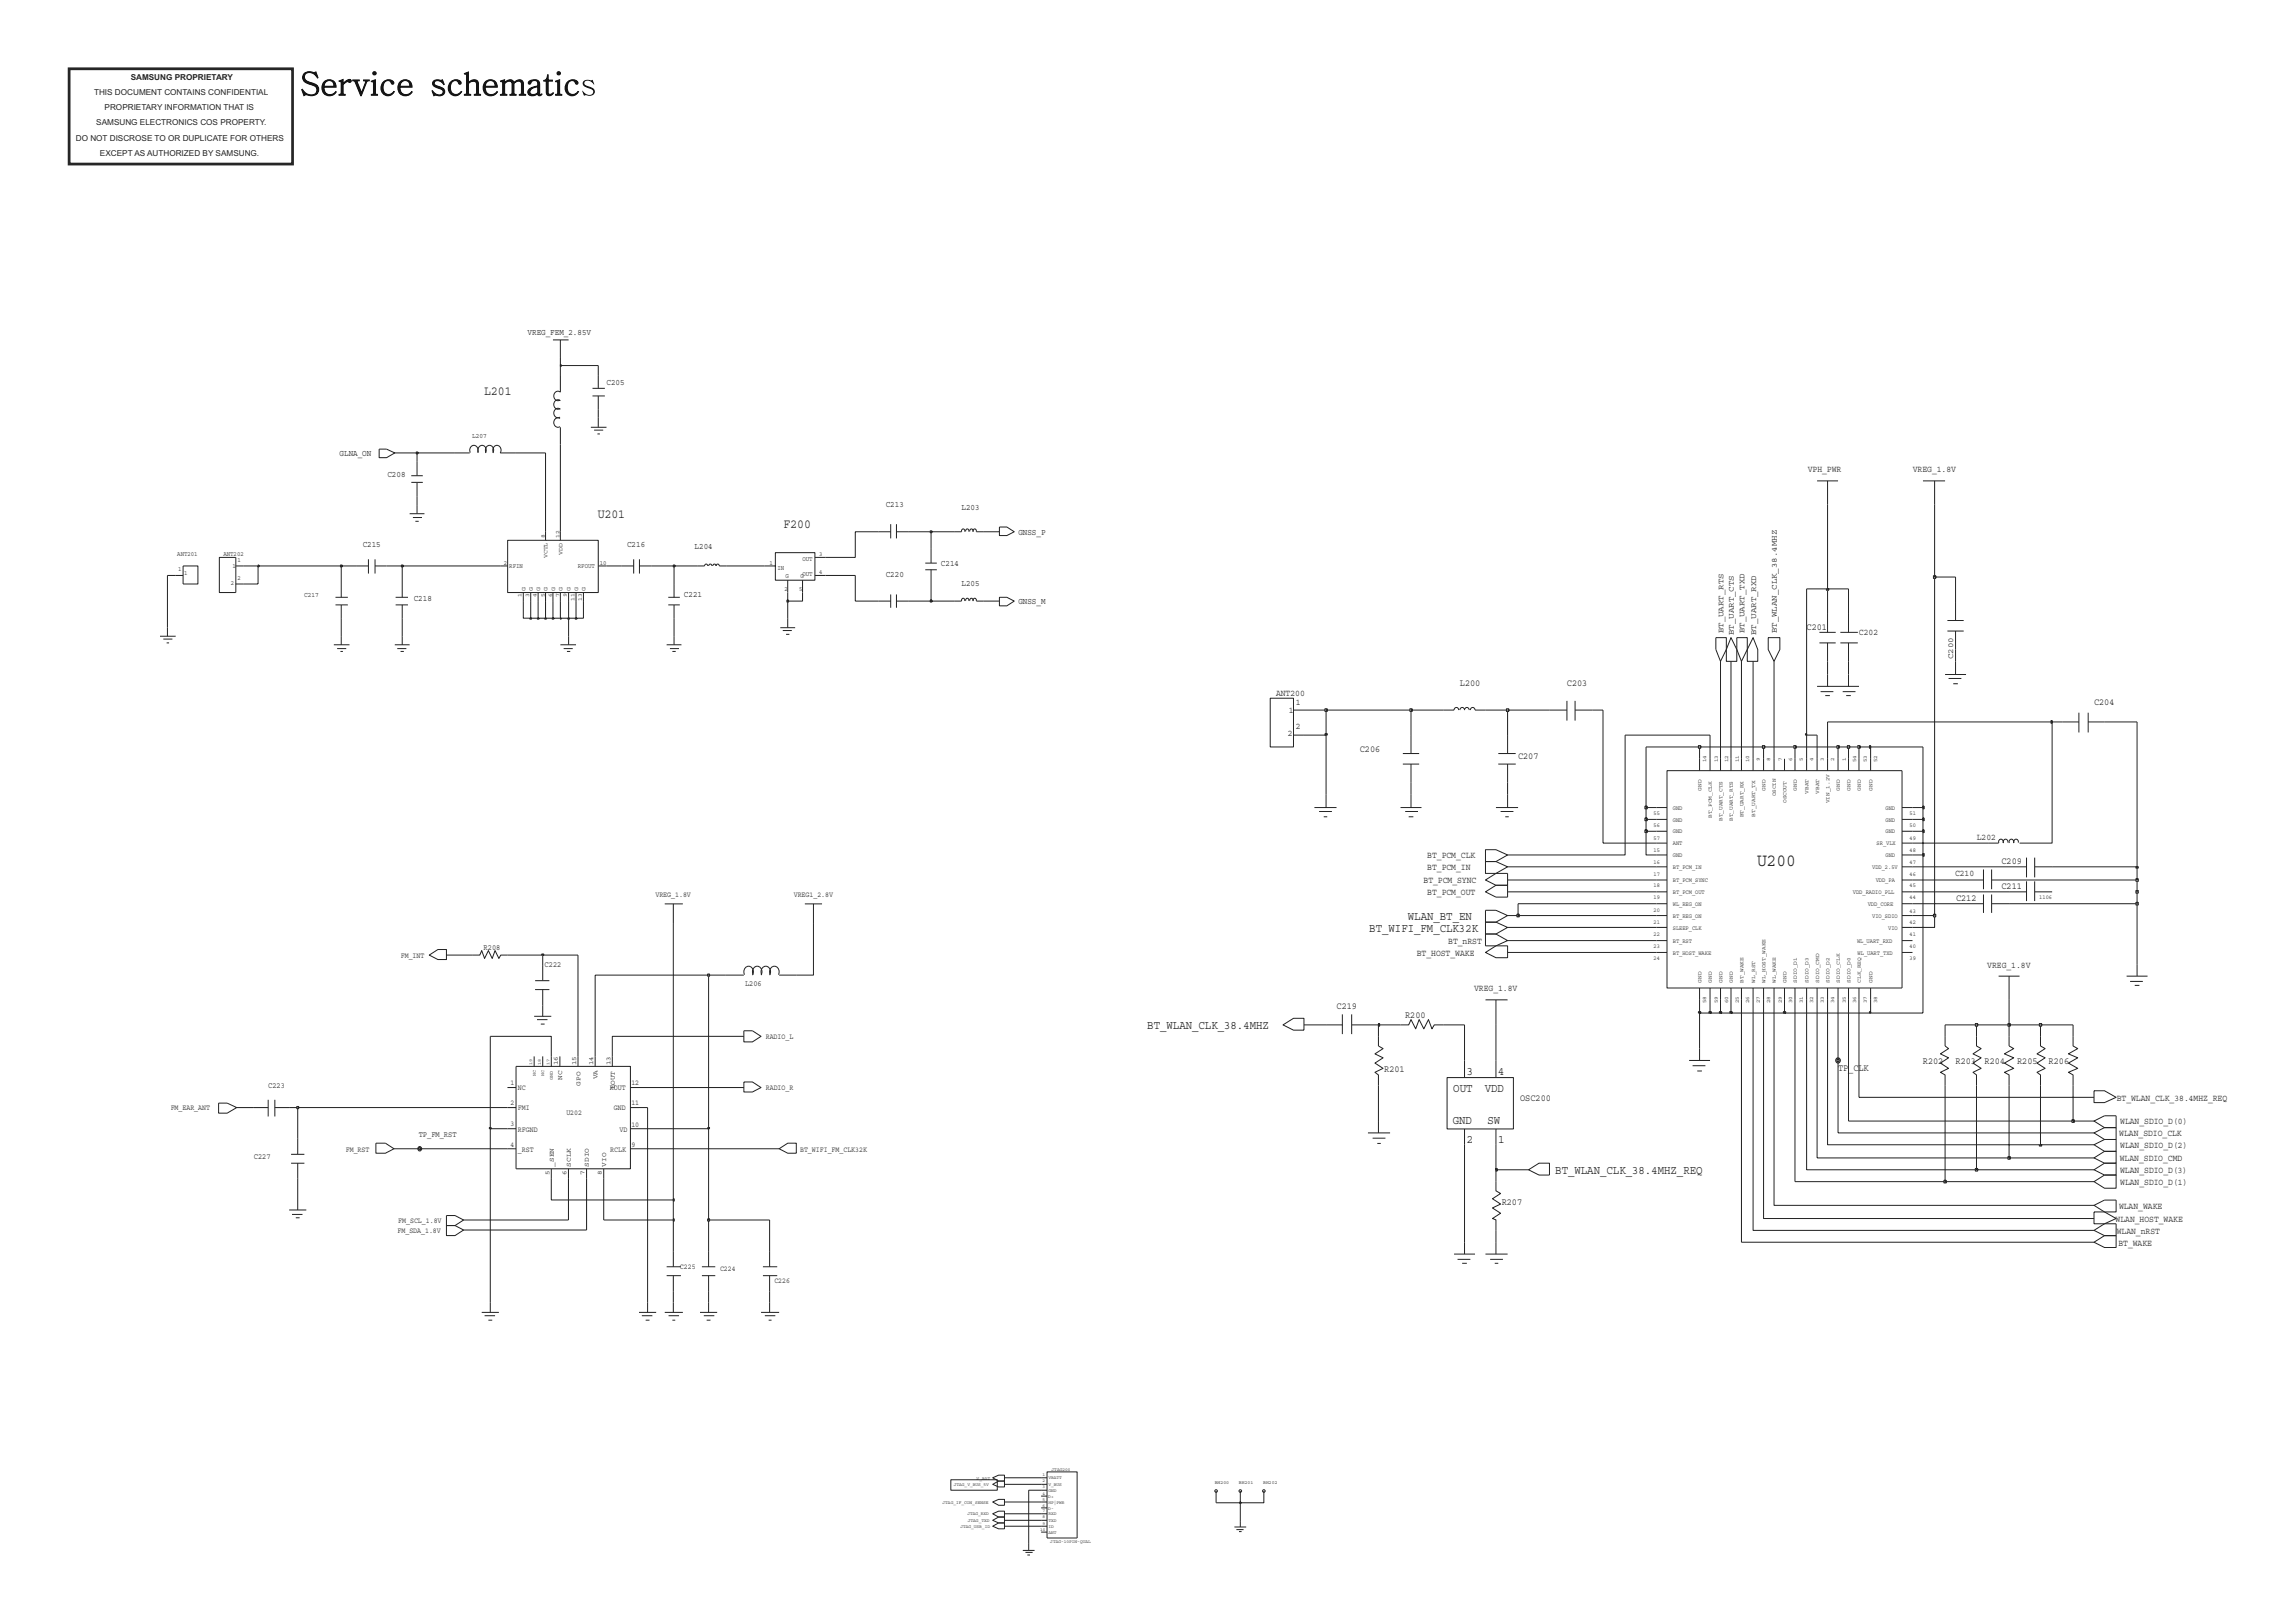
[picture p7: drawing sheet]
<svg xmlns="http://www.w3.org/2000/svg" width="297mm" height="210mm" viewBox="0 0 297 210" stroke-linecap="round" stroke-linejoin="round" font-family="sans-serif">
<defs><g id="words">
<text font-size="2.3" fill="#242021" x="227.3" y="112">U200</text>
<g font-size="1.7" fill="#242021">
<text x="62.7" y="51.1">L201</text>
<text x="77.4" y="67.1">U201</text>
<text x="101.4" y="68.3">F200</text>
</g>
<g font-size="1.6" fill="#242021">
<text x="182.1" y="119">WLAN_BT_EN</text>
<text x="177.2" y="120.6">BT_WIFI_FM_CLK32K</text>
<text x="148.4" y="133.2">BT_WLAN_CLK_38.4MHZ</text>
<text x="188" y="141.2">OUT</text>
<text x="189.8" y="139.1">3</text>
<text x="192.1" y="141.2">VDD</text>
<text x="193.8" y="139.1">4</text>
<text x="187.9" y="145.4">GND</text>
<text x="189.8" y="147.9">2</text>
<text x="192.4" y="145.4">SW</text>
<text x="193.8" y="147.9">1</text>
<text x="201.2" y="151.9">BT_WLAN_CLK_38.4MHZ_REQ</text>
</g>
<g font-size="1.3" fill="#242021">
<text x="233.7" y="81.5">C201</text>
<text x="188.9" y="88.8">L200</text>
<text x="202.7" y="88.8">C203</text>
<text x="270.9" y="91.2">C204</text>
<text x="175.9" y="97.3">C206</text>
<text x="196.4" y="98.2">C207</text>
<text x="258.9" y="111.8">C209</text>
<text x="253.1" y="116.6">C212</text>
<text x="258.9" y="115">C211</text>
<text x="172.9" y="130.6">C219</text>
<text x="181.8" y="131.7">R200</text>
<text x="248.8" y="137.7">R202</text>
<text x="253" y="137.7">R203</text>
<text x="256.8" y="137.7">R204</text>
<text x="261" y="137.7">R205</text>
<text x="265" y="137.7">R206</text>
<text x="179.1" y="138.7">R201</text>
<text x="196.7" y="142.4">OSC200</text>
<text x="237.8" y="138.5">TP_CLK</text>
<text x="194.3" y="155.9">R207</text>
</g>
<g font-size="1.2" fill="#242021">
<text x="233.9" y="61.1">VPH_PWR</text>
<text x="247.5" y="61.1">VREG_1.8V</text>
<text x="240.5" y="82.2">C202</text>
<text x="165.1" y="90">ANT200</text>
<text x="166.6" y="95.3">2</text>
<text x="166.7" y="92.2">1</text>
<text x="167.6" y="94.3">2</text>
<text x="167.6" y="91.2">1</text>
<text x="184.7" y="111">BT_PCM_CLK</text>
<text x="184.7" y="112.6">BT_PCM_IN</text>
<text x="252.9" y="113.3">C210</text>
<text x="255.8" y="108.7">L202</text>
<text x="184.2" y="114.3">BT_PCM_SYNC</text>
<text x="184.7" y="115.8">BT_PCM_OUT</text>
<text x="183.3" y="123.7">BT_HOST_WAKE</text>
<text x="187.4" y="122.1">BT_nRST</text>
<text x="257.1" y="125.2">VREG_1.8V</text>
<text x="190.7" y="128.3">VREG_1.8V</text>
<text x="273.8" y="142.4">BT_WLAN_CLK_38.4MHZ_REQ</text>
<text x="274.2" y="147">WLAN_SDIO_CLK</text>
<text x="274.3" y="148.5">WLAN_SDIO_D(2)</text>
<text x="274.3" y="145.5">WLAN_SDIO_D(0)</text>
<text x="274.3" y="150.2">WLAN_SDIO_CMD</text>
<text x="274.3" y="151.8">WLAN_SDIO_D(3)</text>
<text x="274.3" y="153.3">WLAN_SDIO_D(1)</text>
<text x="273.7" y="158.1">WLAN_HOST_WAKE</text>
<text x="273.9" y="159.6">WLAN_nRST</text>
<text x="274.1" y="161.1">BT_WAKE</text>
<text x="274.1" y="156.4">WLAN_WAKE</text>
</g>
<g font-size="1.1" fill="#252223">
<text x="16.9" y="10.3">SAMSUNG PROPRIETARY</text>
<text x="12.2" y="12.3">THIS DOCUMENT CONTAINS CONFIDENTIAL</text>
<text x="12.5" y="16.2">SAMSUNG ELECTRONICS COS PROPERTY.</text>
<text x="13.5" y="14.3">PROPRIETARY INFORMATION THAT IS</text>
<text x="9.8" y="18.2">DO NOT DISCROSE TO OR DUPLICATE FOR OTHERS</text>
<text x="12.9" y="20.2">EXCEPT AS AUTHORIZED BY SAMSUNG.</text>
</g>
<g font-size="1.1" fill="#242021">
<text x="68.3" y="43.3">VREG_FEM_2.85V</text>
<text x="78.5" y="49.8">C205</text>
<text x="43.9" y="59">GLNA_ON</text>
<text x="50.1" y="61.7">C208</text>
<text x="114.6" y="65.6">C213</text>
<text x="124.4" y="66">L203</text>
<text x="46.9" y="70.8">C215</text>
<text x="81.1" y="70.8">C216</text>
<text x="89.9" y="71">L204</text>
<text x="131.8" y="69.2">GNSS_P</text>
<text x="53.5" y="77.8">C218</text>
<text x="88.5" y="77.3">C221</text>
<text x="114.6" y="74.7">C220</text>
<text x="121.7" y="73.2">C214</text>
<text x="124.4" y="75.8">L205</text>
<text x="131.8" y="78.2">GNSS_M</text>
<text x="62.6" y="122.8">R208</text>
<text x="70.5" y="125.1">C222</text>
<text x="96.4" y="127.6">L206</text>
<text x="34.7" y="140.7">C223</text>
<text x="32.8" y="149.9">C227</text>
<text x="54.2" y="147.1">TP_FM_RST</text>
</g>
<g font-size="1" fill="#242021">
<text x="223" y="81.9" transform="rotate(-90 223 81.9)">BT_UART_RTS</text>
<text x="224.3" y="82.2" transform="rotate(-90 224.3 82.2)">BT_UART_CTS</text>
<text x="225.7" y="81.9" transform="rotate(-90 225.7 81.9)">BT_UART_TXD</text>
<text x="227.2" y="82.2" transform="rotate(-90 227.2 82.2)">BT_UART_RXD</text>
<text x="229.9" y="81.9" transform="rotate(-90 229.9 81.9)">BT_WLAN_CLK_38.4MHZ</text>
<text x="252.7" y="85.3" transform="rotate(-90 252.7 85.3)">C200</text>
<text x="84.8" y="116">VREG_1.8V</text>
<text x="102.7" y="116">VREG1_2.8V</text>
<text x="51.9" y="123.9">FM_INT</text>
<text x="99.1" y="134.4">RADIO_L</text>
<text x="22.1" y="143.7">FM_EAR_ANT</text>
<text x="66" y="140.4">1</text>
<text x="66" y="143">2</text>
<text x="67" y="141.1">NC</text>
<text x="67" y="143.7">FMI</text>
<text x="78.9" y="141.1">ROUT</text>
<text x="79.4" y="143.7">GND</text>
<text x="81.7" y="143">11</text>
<text x="81.7" y="140.4">12</text>
<text x="99.1" y="141.1">RADIO_R</text>
<text x="44.7" y="149">FM_RST</text>
<text x="66" y="148.3">4</text>
<text x="66" y="145.7">3</text>
<text x="67" y="149">_RST</text>
<text x="67" y="146.4">RFGND</text>
<text x="73.3" y="144.2">U202</text>
<text x="79" y="149">RCLK</text>
<text x="80.1" y="146.4">VD</text>
<text x="81.7" y="145.7">10</text>
<text x="81.7" y="148.3">9</text>
<text x="103.5" y="149">BT_WIFI_FM_CLK32K</text>
<text x="51.4" y="159.5">FM_SDA_1.8V</text>
<text x="51.5" y="158.2">FM_SCL_1.8V</text>
<text x="88" y="164.2">C225</text>
<text x="93.2" y="164.5">C224</text>
<text x="100.2" y="166">C226</text>
</g>
<g font-size=".9" fill="#242021">
<text x="61.1" y="56.7">L207</text>
<text x="39.4" y="77.3">C217</text>
</g>
<g font-size=".8" fill="#242021">
<text x="22.9" y="71.9">ANT201</text>
<text x="28.9" y="71.9">ANT202</text>
<text x="106" y="71.9">3</text>
<text x="23.1" y="73.8">1</text>
<text x="23.8" y="74.3">1</text>
<text x="29.9" y="75.7">2</text>
<text x="30.1" y="73.5">1</text>
<text x="30.7" y="72.7">1</text>
<text x="30.7" y="75.1">2</text>
<text x="65.2" y="73.1">2</text>
<text x="65.9" y="73.5">RFIN</text>
<text x="74.8" y="73.5">RFOUT</text>
<text x="77.6" y="73.1">10</text>
<text x="99.6" y="73.1">1</text>
<text x="100.6" y="73.7">IN</text>
<text x="101.5" y="76.4">2</text>
<text x="101.6" y="74.8">G</text>
<text x="103.4" y="76.4">5</text>
<text x="103.5" y="74.8">G</text>
<text x="103.8" y="72.6">OUT</text>
<text x="103.8" y="74.6">OUT</text>
<text x="106" y="74.2">4</text>
<text x="213.9" y="105.4">55</text>
<text x="213.9" y="107">56</text>
<text x="216.4" y="106.3">GND</text>
<text x="216.4" y="104.8">GND</text>
<text x="216.4" y="107.8">GND</text>
<text x="243.9" y="104.8">GND</text>
<text x="243.9" y="107.8">GND</text>
<text x="243.9" y="106.3">GND</text>
<text x="247" y="107">50</text>
<text x="247" y="105.4">51</text>
<text x="213.9" y="111.8">16</text>
<text x="213.9" y="110.2">15</text>
<text x="213.9" y="113.3">17</text>
<text x="213.9" y="108.7">57</text>
<text x="216.4" y="110.9">GND</text>
<text x="216.4" y="109.4">ANT</text>
<text x="216.4" y="112.4">BT_PCM_IN</text>
<text x="242.2" y="112.4">VDD_2.5V</text>
<text x="242.8" y="109.4">SR_VLX</text>
<text x="243.9" y="110.9">GND</text>
<text x="247" y="111.8">47</text>
<text x="247" y="108.7">49</text>
<text x="247" y="113.3">46</text>
<text x="247" y="110.2">48</text>
<text x="213.9" y="116.4">19</text>
<text x="213.9" y="114.8">18</text>
<text x="213.9" y="119.6">21</text>
<text x="213.9" y="118.1">20</text>
<text x="216.4" y="117.2">WL_REG_ON</text>
<text x="216.4" y="114.1">BT_PCM_SYNC</text>
<text x="216.4" y="118.7">BT_REG_ON</text>
<text x="216.4" y="115.7">BT_PCM_OUT</text>
<text x="239.7" y="115.7">VDD_RADIO_PLL</text>
<text x="241.6" y="117.2">VDD_CORE</text>
<text x="242.2" y="118.7">VIO_SDIO</text>
<text x="242.7" y="114.1">VDD_PA</text>
<text x="247" y="118.1">43</text>
<text x="247" y="114.8">45</text>
<text x="247" y="119.6">42</text>
<text x="247" y="116.4">44</text>
<text x="263.8" y="116.3">1106</text>
<text x="213.9" y="124.2">24</text>
<text x="213.9" y="121.1">22</text>
<text x="213.9" y="122.7">23</text>
<text x="216.4" y="120.3">SLEEP_CLK</text>
<text x="216.4" y="123.5">BT_HOST_WAKE</text>
<text x="216.4" y="122">BT_RST</text>
<text x="240.3" y="122">WL_UART_RXD</text>
<text x="240.3" y="123.5">WL_UART_TXD</text>
<text x="244.3" y="120.3">VIO</text>
<text x="247" y="124.2">39</text>
<text x="247" y="122.7">40</text>
<text x="247" y="121.1">41</text>
<text x="72.2" y="137.8" transform="rotate(-90 72.2 137.8)">16</text>
<text x="74.5" y="137.8" transform="rotate(-90 74.5 137.8)">15</text>
<text x="76.7" y="137.8" transform="rotate(-90 76.7 137.8)">14</text>
<text x="79" y="137.8" transform="rotate(-90 79 137.8)">13</text>
<text x="72.7" y="139.7" transform="rotate(-90 72.7 139.7)">NC</text>
<text x="75.1" y="140.5" transform="rotate(-90 75.1 140.5)">GPO</text>
<text x="77.3" y="139.6" transform="rotate(-90 77.3 139.6)">VA</text>
<text x="79.5" y="141" transform="rotate(-90 79.5 141)">LOUT</text>
<text x="71.1" y="152.1" transform="rotate(-90 71.1 152.1)">5</text>
<text x="71.6" y="150.9" transform="rotate(-90 71.6 150.9)">_SEN</text>
<text x="73.3" y="152.1" transform="rotate(-90 73.3 152.1)">6</text>
<text x="73.9" y="150.9" transform="rotate(-90 73.9 150.9)">SCLK</text>
<text x="75.6" y="152.1" transform="rotate(-90 75.6 152.1)">7</text>
<text x="76.2" y="150.9" transform="rotate(-90 76.2 150.9)">SDIO</text>
<text x="77.9" y="152.1" transform="rotate(-90 77.9 152.1)">8</text>
<text x="78.4" y="150.9" transform="rotate(-90 78.4 150.9)">VIO</text>
</g>
<g font-size=".7" fill="#242021">
<text x="70.5" y="69.7" transform="rotate(-90 70.5 69.7)">8</text>
<text x="72.4" y="69.7" transform="rotate(-90 72.4 69.7)">12</text>
<text x="72.8" y="71.8" transform="rotate(-90 72.8 71.8)">VDD</text>
<text x="67.5" y="77.3" transform="rotate(-90 67.5 77.3)">1</text>
<text x="68" y="76.4" transform="rotate(-90 68 76.4)">G</text>
<text x="68.4" y="77.3" transform="rotate(-90 68.4 77.3)">3</text>
<text x="68.9" y="76.4" transform="rotate(-90 68.9 76.4)">G</text>
<text x="69.4" y="77.3" transform="rotate(-90 69.4 77.3)">4</text>
<text x="69.9" y="76.4" transform="rotate(-90 69.9 76.4)">G</text>
<text x="70.5" y="77.3" transform="rotate(-90 70.5 77.3)">5</text>
<text x="70.8" y="76.4" transform="rotate(-90 70.8 76.4)">G</text>
<text x="70.8" y="72.2" transform="rotate(-90 70.8 72.2)">VCTL</text>
<text x="71.4" y="77.3" transform="rotate(-90 71.4 77.3)">6</text>
<text x="71.8" y="76.4" transform="rotate(-90 71.8 76.4)">G</text>
<text x="72.4" y="77.3" transform="rotate(-90 72.4 77.3)">7</text>
<text x="72.8" y="76.4" transform="rotate(-90 72.8 76.4)">G</text>
<text x="73.3" y="77.3" transform="rotate(-90 73.3 77.3)">9</text>
<text x="73.8" y="76.4" transform="rotate(-90 73.8 76.4)">G</text>
<text x="74.3" y="77.7" transform="rotate(-90 74.3 77.7)">11</text>
<text x="74.8" y="76.4" transform="rotate(-90 74.8 76.4)">G</text>
<text x="75.3" y="77.7" transform="rotate(-90 75.3 77.7)">13</text>
<text x="75.7" y="76.4" transform="rotate(-90 75.7 76.4)">G</text>
<text x="220.7" y="98.6" transform="rotate(-90 220.7 98.6)">14</text>
<text x="222.2" y="98.6" transform="rotate(-90 222.2 98.6)">13</text>
<text x="223.6" y="98.6" transform="rotate(-90 223.6 98.6)">12</text>
<text x="224.9" y="98.6" transform="rotate(-90 224.9 98.6)">11</text>
<text x="226.3" y="98.6" transform="rotate(-90 226.3 98.6)">10</text>
<text x="227.7" y="98.4" transform="rotate(-90 227.7 98.4)">9</text>
<text x="229" y="98.4" transform="rotate(-90 229 98.4)">8</text>
<text x="230.5" y="98.4" transform="rotate(-90 230.5 98.4)">7</text>
<text x="231.9" y="98.4" transform="rotate(-90 231.9 98.4)">6</text>
<text x="233.2" y="98.4" transform="rotate(-90 233.2 98.4)">5</text>
<text x="234.6" y="98.4" transform="rotate(-90 234.6 98.4)">4</text>
<text x="235.9" y="98.4" transform="rotate(-90 235.9 98.4)">3</text>
<text x="237.3" y="98.4" transform="rotate(-90 237.3 98.4)">2</text>
<text x="238.8" y="98.4" transform="rotate(-90 238.8 98.4)">1</text>
<text x="240.1" y="98.6" transform="rotate(-90 240.1 98.6)">54</text>
<text x="241.5" y="98.6" transform="rotate(-90 241.5 98.6)">53</text>
<text x="242.9" y="98.6" transform="rotate(-90 242.9 98.6)">52</text>
<text x="220.1" y="102.3" transform="rotate(-90 220.1 102.3)">GND</text>
<text x="221.5" y="105.8" transform="rotate(-90 221.5 105.8)">BT_PCM_CLK</text>
<text x="222.8" y="106.2" transform="rotate(-90 222.8 106.2)">BT_UART_CTS</text>
<text x="224.2" y="106.2" transform="rotate(-90 224.2 106.2)">BT_UART_RTS</text>
<text x="225.5" y="105.7" transform="rotate(-90 225.5 105.7)">BT_UART_RX</text>
<text x="227.1" y="105.6" transform="rotate(-90 227.1 105.6)">BT_UART_TX</text>
<text x="228.4" y="102.3" transform="rotate(-90 228.4 102.3)">GND</text>
<text x="229.8" y="103" transform="rotate(-90 229.8 103)">OSCIN</text>
<text x="231.1" y="103.9" transform="rotate(-90 231.1 103.9)">OSCOUT</text>
<text x="232.5" y="102.3" transform="rotate(-90 232.5 102.3)">GND</text>
<text x="234" y="102.7" transform="rotate(-90 234 102.7)">VBAT</text>
<text x="235.3" y="102.7" transform="rotate(-90 235.3 102.7)">VBAT</text>
<text x="236.7" y="103.9" transform="rotate(-90 236.7 103.9)">VIN_1.2V</text>
<text x="238" y="102.3" transform="rotate(-90 238 102.3)">GND</text>
<text x="239.4" y="102.3" transform="rotate(-90 239.4 102.3)">GND</text>
<text x="240.8" y="102.3" transform="rotate(-90 240.8 102.3)">GND</text>
<text x="242.3" y="102.3" transform="rotate(-90 242.3 102.3)">GND</text>
<text x="220.1" y="127.1" transform="rotate(-90 220.1 127.1)">GND</text>
<text x="220.7" y="129.8" transform="rotate(-90 220.7 129.8)">58</text>
<text x="221.5" y="127.1" transform="rotate(-90 221.5 127.1)">GND</text>
<text x="222.2" y="129.8" transform="rotate(-90 222.2 129.8)">59</text>
<text x="222.8" y="127.1" transform="rotate(-90 222.8 127.1)">GND</text>
<text x="223.6" y="129.8" transform="rotate(-90 223.6 129.8)">60</text>
<text x="224.2" y="127.1" transform="rotate(-90 224.2 127.1)">GND</text>
<text x="224.9" y="129.8" transform="rotate(-90 224.9 129.8)">25</text>
<text x="225.5" y="127.1" transform="rotate(-90 225.5 127.1)">BT_WAKE</text>
<text x="226.3" y="129.8" transform="rotate(-90 226.3 129.8)">26</text>
<text x="227.1" y="127.1" transform="rotate(-90 227.1 127.1)">WL_RST</text>
<text x="227.7" y="129.8" transform="rotate(-90 227.7 129.8)">27</text>
<text x="228.4" y="127.1" transform="rotate(-90 228.4 127.1)">WL_HOST_WAKE</text>
<text x="229" y="129.8" transform="rotate(-90 229 129.8)">28</text>
<text x="229.8" y="127.1" transform="rotate(-90 229.8 127.1)">WL_WAKE</text>
<text x="230.5" y="129.8" transform="rotate(-90 230.5 129.8)">29</text>
<text x="231.1" y="127.1" transform="rotate(-90 231.1 127.1)">GND</text>
<text x="231.9" y="129.8" transform="rotate(-90 231.9 129.8)">30</text>
<text x="232.5" y="127.1" transform="rotate(-90 232.5 127.1)">SDIO_D1</text>
<text x="233.2" y="129.8" transform="rotate(-90 233.2 129.8)">31</text>
<text x="234" y="127.1" transform="rotate(-90 234 127.1)">SDIO_D3</text>
<text x="234.6" y="129.8" transform="rotate(-90 234.6 129.8)">32</text>
<text x="235.3" y="127.1" transform="rotate(-90 235.3 127.1)">SDIO_CMD</text>
<text x="235.9" y="129.8" transform="rotate(-90 235.9 129.8)">33</text>
<text x="236.7" y="127.1" transform="rotate(-90 236.7 127.1)">SDIO_D2</text>
<text x="237.3" y="129.8" transform="rotate(-90 237.3 129.8)">34</text>
<text x="238" y="127.1" transform="rotate(-90 238 127.1)">SDIO_CLK</text>
<text x="238.8" y="129.8" transform="rotate(-90 238.8 129.8)">35</text>
<text x="239.4" y="127.1" transform="rotate(-90 239.4 127.1)">SDIO_D0</text>
<text x="240.1" y="129.8" transform="rotate(-90 240.1 129.8)">36</text>
<text x="240.8" y="127.1" transform="rotate(-90 240.8 127.1)">CLK_REQ</text>
<text x="241.5" y="129.8" transform="rotate(-90 241.5 129.8)">37</text>
<text x="242.3" y="127.1" transform="rotate(-90 242.3 127.1)">GND</text>
<text x="242.9" y="129.8" transform="rotate(-90 242.9 129.8)">38</text>
</g>
<g font-size=".6" fill="#242021">
<text x="68.9" y="137.8" transform="rotate(-90 68.9 137.8)">19</text>
<text x="70" y="137.8" transform="rotate(-90 70 137.8)">18</text>
<text x="71.1" y="137.8" transform="rotate(-90 71.1 137.8)">17</text>
<text x="69.3" y="139.2" transform="rotate(-90 69.3 139.2)">NC</text>
<text x="70.4" y="139.2" transform="rotate(-90 70.4 139.2)">NC</text>
<text x="71.5" y="139.7" transform="rotate(-90 71.5 139.7)">GND</text>
<text x="126.3" y="191.4">V_BAT</text>
<text x="134.9" y="191.8">2</text>
<text x="134.9" y="191">1</text>
<text x="135.6" y="191.4">VBATT</text>
<text x="136" y="190.3">JTAG200</text>
<text x="121.9" y="194.5">JTAG_IF_CON_SENSE</text>
<text x="123.4" y="192.2">JTAG_V_BUS_5V</text>
<text x="124.2" y="197.7">JTAG_USB_ID</text>
<text x="125.2" y="196.1">JTAG_RXD</text>
<text x="125.2" y="196.9">JTAG_TXD</text>
<text x="134.9" y="194.9">6</text>
<text x="134.9" y="193.4">4</text>
<text x="134.9" y="192.5">3</text>
<text x="134.9" y="194.2">5</text>
<text x="134.9" y="197.3">9</text>
<text x="134.9" y="195.7">7</text>
<text x="134.9" y="196.4">8</text>
<text x="135.6" y="193.8">D+</text>
<text x="135.6" y="195.3">D-</text>
<text x="135.6" y="196.9">TXD</text>
<text x="135.6" y="193">GND</text>
<text x="135.6" y="196.1">RXD</text>
<text x="135.6" y="192.3">V_BUS</text>
<text x="135.6" y="194.5">HP|PWR</text>
<text x="135.6" y="197.7">ID</text>
<text x="157.2" y="192">BH200</text>
<text x="160.3" y="192">BH201</text>
<text x="163.4" y="192">BH202</text>
<text x="134.6" y="198">10</text>
<text x="135.6" y="198.4">ANT</text>
<text x="135.9" y="199.6">JTAG-10PIN-QUAL</text>
</g>
</g></defs>
<path d="M8.9 8.9h28.9v12.3h-28.9z" fill="none" stroke="#252223" stroke-width=".35"/>
<path d="M39.3 9.5a1.55 1.55 0 0 1 1.4-.1l.2-.1 .2 .8a1.02 1.02 0 0 0-1.6-.5 .75 .75 0 0 0 .7 1.1l.3 .1a.82 .82 0 0 1 .7 1 .82 .82 0 0 1-1.1 .6l-.5-.1-.3 .1-.3-.8 .1-.1a1.14 1.14 0 0 0 1.8 .5l.1-.2a.63 .63 0 0 0-.6-.8l-.3-.1a.88 .88 0 0 1-.8-.4 .88 .88 0 0 1 0-1z" fill="#080302"/>
<path d="M39.3 9.5a1.55 1.55 0 0 1 1.4-.1l.2-.1 .2 .8a1.02 1.02 0 0 0-1.6-.5 .75 .75 0 0 0 .7 1.1l.3 .1a.82 .82 0 0 1 .7 1 .82 .82 0 0 1-1.1 .6l-.5-.1-.3 .1-.3-.8 .1-.1a1.14 1.14 0 0 0 1.8 .5l.1-.2a.63 .63 0 0 0-.6-.8l-.3-.1a.88 .88 0 0 1-.8-.4 .88 .88 0 0 1 0-1z" fill="none" stroke="#080302" stroke-width=".13"/>
<path d="M41.9 10.6a.9 .9 0 0 1 1-.2 .9 .9 0 0 1 .6 .9h-1.6a.83 .83 0 0 0 .5 .9 .83 .83 0 0 0 1-.4l.1 .1a1.02 1.02 0 0 1-1.4 .3 1.02 1.02 0 0 1-.3-1.4zM42.1 10.6l-.2 .6h1.3a.62 .62 0 0 0-.3-.7 .62 .62 0 0 0-.8 .1z" fill="#080302"/>
<path d="M41.9 10.6a.9 .9 0 0 1 1-.2 .9 .9 0 0 1 .6 .9h-1.6a.83 .83 0 0 0 .5 .9 .83 .83 0 0 0 1-.4l.1 .1a1.02 1.02 0 0 1-1.4 .3 1.02 1.02 0 0 1-.3-1.4zM42.1 10.6a.62 .62 0 0 1 .8-.1 .62 .62 0 0 1 .3 .7h-1.3z" fill="none" stroke="#080302" stroke-width=".13"/>
<path d="M43.9 10.5l.5-.2v.5a1.1 1.1 0 0 1 1-.5 .24 .24 0 0 1-.1 .3 .24 .24 0 0 1-.4-.1l-.5 .4v1.2l.3 .1v.1h-.8v-.1h.2v-.2v-1.4z" fill="#080302"/>
<path d="M43.9 10.5l.5-.2v.5a1.1 1.1 0 0 1 1-.5 .24 .24 0 0 1-.1 .3 .24 .24 0 0 1-.4-.1l-.5 .4v1.2l.3 .1v.1h-.8v-.1h.2v-.2v-1.4z" fill="none" stroke="#080302" stroke-width=".13"/>
<path d="M45.6 10.3h.9v.2h-.2l-.1 .1 .6 1.4 .5-1.4v-.1h-.3v-.2h.8v.2h-.2l-.2 .1-.7 1.8-.8-1.8-.1-.1h-.2z" fill="#080302"/>
<path d="M45.6 10.3h.9v.2h-.2l-.1 .1 .6 1.4 .5-1.4v-.1h-.3v-.2h.8v.2h-.2l-.2 .1-.7 1.8-.8-1.8-.1-.1h-.2z" fill="none" stroke="#080302" stroke-width=".13"/>
<path d="M48.2 9.5a.25 .25 0 0 1 .5 0 .25 .25 0 0 1-.5 0zM48 10.5l.3 .1v.2v1.3l-.3 .1v.1h.8v-.1h-.2v-.2v-1.7z" fill="#080302"/>
<g fill="none" stroke="#080302" stroke-width=".13">
<path d="M48 10.5l.6-.2v1.7v.2h.2v.1h-.8v-.1l.3-.1v-1.3v-.2z"/>
<circle cx="48.4" cy="9.5" r=".21"/>
</g>
<path d="M49.6 10.6a.83 .83 0 0 1 1.4 .1 .19 .19 0 0 1-.3 .2 .19 .19 0 0 1-.1-.2 .55 .55 0 0 0-.7-.2 .55 .55 0 0 0-.3 .6 .8 .8 0 0 0 .1 .9 .8 .8 0 0 0 .9 .1l.4-.2a.93 .93 0 0 1-1.2 .4 .93 .93 0 0 1-.5-1.2z" fill="#080302"/>
<path d="M49.6 10.6a.83 .83 0 0 1 1.4 .1 .19 .19 0 0 1-.3 .2 .19 .19 0 0 1-.1-.2 .55 .55 0 0 0-.7-.2 .55 .55 0 0 0-.3 .6 .8 .8 0 0 0 .1 .9 .8 .8 0 0 0 .9 .1l.4-.2a.93 .93 0 0 1-1.2 .4 .93 .93 0 0 1-.5-1.2z" fill="none" stroke="#080302" stroke-width=".13"/>
<path d="M51.7 10.6a.9 .9 0 0 1 1.1-.2 .9 .9 0 0 1 .5 .9h-1.6a.83 .83 0 0 0 .6 .9 .83 .83 0 0 0 1-.4v.1a1.02 1.02 0 0 1-1.4 .3 1.02 1.02 0 0 1-.3-1.4zM52 10.6l-.3 .6h1.3a.62 .62 0 0 0-.3-.7 .62 .62 0 0 0-.7 .1z" fill="#080302"/>
<path d="M51.7 10.6a.9 .9 0 0 1 1.1-.2 .9 .9 0 0 1 .5 .9h-1.6a.83 .83 0 0 0 .6 .9 .83 .83 0 0 0 1-.4v.1a1.02 1.02 0 0 1-1.4 .3 1.02 1.02 0 0 1-.3-1.4zM52 10.6a.63 .63 0 0 1 .7-.1 .63 .63 0 0 1 .3 .7h-1.3z" fill="none" stroke="#080302" stroke-width=".13"/>
<path d="M56.1 10.5l.3-.2 .7 .1 .1-.1 .3 .6h-.1a.76 .76 0 0 0-1.2-.3 .51 .51 0 0 0 .5 .6l.3 .1a.59 .59 0 0 1 .5 .8 .59 .59 0 0 1-.9 .3l-.2-.1-.3 .1-.2-.6a1.16 1.16 0 0 0 1.3 .4 .38 .38 0 0 0 .1-.5 .38 .38 0 0 0-.4-.2l-.4-.2a.51 .51 0 0 1-.5-.3 .51 .51 0 0 1 .1-.5z" fill="#080302"/>
<path d="M56.1 10.5l.3-.2 .7 .1 .1-.1 .3 .6h-.1a.76 .76 0 0 0-1.2-.3 .51 .51 0 0 0 .5 .6l.3 .1a.59 .59 0 0 1 .5 .8 .59 .59 0 0 1-.9 .3l-.2-.1-.3 .1-.2-.6a1.16 1.16 0 0 0 1.3 .4 .38 .38 0 0 0 .1-.5 .38 .38 0 0 0-.4-.2l-.4-.2a.51 .51 0 0 1-.5-.3 .51 .51 0 0 1 .1-.5z" fill="none" stroke="#080302" stroke-width=".13"/>
<path d="M58.3 10.6a.83 .83 0 0 1 1.4 .1 .19 .19 0 0 1-.2 .2 .19 .19 0 0 1-.2-.2 .55 .55 0 0 0-.7-.2 .55 .55 0 0 0-.3 .6 .8 .8 0 0 0 .1 .9 .8 .8 0 0 0 .9 .1l.4-.2a.93 .93 0 0 1-1.2 .4 .93 .93 0 0 1-.5-1.2z" fill="#080302"/>
<path d="M58.3 10.6a.83 .83 0 0 1 1.4 .1 .19 .19 0 0 1-.2 .2 .19 .19 0 0 1-.2-.2 .55 .55 0 0 0-.7-.2 .55 .55 0 0 0-.3 .6 .8 .8 0 0 0 .1 .9 .8 .8 0 0 0 .9 .1l.4-.2a.93 .93 0 0 1-1.2 .4 .93 .93 0 0 1-.5-1.2z" fill="none" stroke="#080302" stroke-width=".13"/>
<path d="M60.1 9.5l.5-.2v1.4a.82 .82 0 0 1 1.2-.2l.1 1.6 .3 .1v.1h-.8v-.1l.2-.1v-1.2a.49 .49 0 0 0-.3-.4 .49 .49 0 0 0-.6 .2l-.1 .1v1.2l.1 .2h.2v.1h-.8v-.1h.2l.1-.2v-2.2l-.1-.2z" fill="#080302"/>
<path d="M60.1 9.5l.5-.2v1.4a.82 .82 0 0 1 1.2-.2l.1 1.6 .3 .1v.1h-.8v-.1l.2-.1v-1.2a.49 .49 0 0 0-.3-.4 .49 .49 0 0 0-.6 .2l-.1 .1v1.2l.1 .2h.2v.1h-.8v-.1h.2l.1-.2v-2.2l-.1-.2z" fill="none" stroke="#080302" stroke-width=".13"/>
<path d="M62.8 10.6a.9 .9 0 0 1 1-.2 .9 .9 0 0 1 .5 .9h-1.5a.83 .83 0 0 0 .5 .9 .83 .83 0 0 0 1-.4l.1 .1a1.02 1.02 0 0 1-1.5 .3 1.02 1.02 0 0 1-.3-1.4zM63 10.6l-.2 .6h1.3a.62 .62 0 0 0-.4-.7 .62 .62 0 0 0-.7 .1z" fill="#080302"/>
<path d="M62.8 10.6a.9 .9 0 0 1 1-.2 .9 .9 0 0 1 .5 .9h-1.5a.83 .83 0 0 0 .5 .9 .83 .83 0 0 0 1-.4l.1 .1a1.02 1.02 0 0 1-1.5 .3 1.02 1.02 0 0 1-.3-1.4zM63 10.6a.62 .62 0 0 1 .7-.1 .62 .62 0 0 1 .4 .7h-1.3z" fill="none" stroke="#080302" stroke-width=".13"/>
<path d="M64.7 10.5l.6-.2v.4a.69 .69 0 0 1 1.2 0l.2-.2a.59 .59 0 0 1 .6-.2 .59 .59 0 0 1 .4 .5v1.3l.3 .1v.1h-.8v-.1l.2-.1 .1-1.3a.52 .52 0 0 0-.5-.3 .52 .52 0 0 0-.5 .3v1.3l.3 .1v.1h-.8v-.1l.2-.1v-1.3a.51 .51 0 0 0-.4-.3 .51 .51 0 0 0-.5 .3v1.3l.3 .1v.1h-.9v-.1h.3v-.2v-1.3z" fill="#080302"/>
<path d="M64.7 10.5l.6-.2v.4a.69 .69 0 0 1 1.2 0l.2-.2a.59 .59 0 0 1 .6-.2 .59 .59 0 0 1 .4 .5v1.3l.3 .1v.1h-.8v-.1l.2-.1 .1-1.3a.52 .52 0 0 0-.5-.3 .52 .52 0 0 0-.5 .3v1.3l.3 .1v.1h-.8v-.1l.2-.1v-1.3a.51 .51 0 0 0-.4-.3 .51 .51 0 0 0-.5 .3v1.3l.3 .1v.1h-.9v-.1h.3v-.2v-1.3z" fill="none" stroke="#080302" stroke-width=".13"/>
<path d="M68.4 10.6a.91 .91 0 0 1 1.4 .1v1.5h.1l.2-.1a.26 .26 0 0 1-.3 .3 .26 .26 0 0 1-.2-.3 .82 .82 0 0 1-1.3 0 .72 .72 0 0 1 .7-.9l.6-.1a.57 .57 0 0 0-.2-.7 .62 .62 0 0 0-.8 .5l-.2-.1zM68.7 11.6a.39 .39 0 0 0-.1 .5 .39 .39 0 0 0 .5 .1l.5-.2v-.8l-.5 .2z" fill="#080302"/>
<path d="M68.4 10.6a.91 .91 0 0 1 1.4 .1v1.5h.1l.2-.1a.26 .26 0 0 1-.3 .3 .26 .26 0 0 1-.2-.3 .82 .82 0 0 1-1.3 0 .72 .72 0 0 1 .7-.9l.6-.1a.57 .57 0 0 0-.2-.7 .62 .62 0 0 0-.8 .5l-.2-.1zM68.7 11.6l.4-.2 .5-.2v.8a.58 .58 0 0 1-1-.1z" fill="none" stroke="#080302" stroke-width=".13"/>
<path d="M70.8 9.7h.1v.7h.6v.1h-.6v1.5a.34 .34 0 0 0 .3 .2 .34 .34 0 0 0 .4-.2 .44 .44 0 0 1-.5 .4 .44 .44 0 0 1-.4-.5v-1.4h-.3v-.1a.6 .6 0 0 0 .4-.7z" fill="#080302"/>
<path d="M70.8 9.7h.1v.7h.6v.1h-.6v1.5a.34 .34 0 0 0 .3 .2 .34 .34 0 0 0 .4-.2 .44 .44 0 0 1-.5 .4 .44 .44 0 0 1-.4-.5v-1.4h-.3v-.1a.6 .6 0 0 0 .4-.7z" fill="none" stroke="#080302" stroke-width=".13"/>
<path d="M72.1 9.5a.22 .22 0 0 1 .4 0 .22 .22 0 0 1-.4 0zM71.9 10.5l.2 .1 .1 .2-.1 1.3-.2 .1v.1h.8v-.1h-.2l-.1-.2v-1.7z" fill="#080302"/>
<g fill="none" stroke="#080302" stroke-width=".13">
<path d="M71.9 10.5l.5-.2v1.7l.1 .2h.2v.1h-.8v-.1l.2-.1 .1-1.3-.1-.2z"/>
<circle cx="72.3" cy="9.5" r=".22"/>
</g>
<path d="M73.4 10.6a.83 .83 0 0 1 1.4 .1 .19 .19 0 0 1-.2 .2 .19 .19 0 0 1-.2-.2 .55 .55 0 0 0-.7-.2 .55 .55 0 0 0-.3 .6 .8 .8 0 0 0 .2 .9 .8 .8 0 0 0 .8 .1l.4-.2a.93 .93 0 0 1-1.2 .4 .93 .93 0 0 1-.5-1.2z" fill="#080302"/>
<path d="M73.4 10.6a.83 .83 0 0 1 1.4 .1 .19 .19 0 0 1-.2 .2 .19 .19 0 0 1-.2-.2 .55 .55 0 0 0-.7-.2 .55 .55 0 0 0-.3 .6 .8 .8 0 0 0 .2 .9 .8 .8 0 0 0 .8 .1l.4-.2a.93 .93 0 0 1-1.2 .4 .93 .93 0 0 1-.5-1.2z" fill="none" stroke="#080302" stroke-width=".13"/>
<path d="M75.6 10.5l.2-.2 .7 .1 .2-.1 .2 .6h-.1a.75 .75 0 0 0-1.2-.3 .51 .51 0 0 0 .6 .6l.2 .1a.59 .59 0 0 1 .5 .8 .59 .59 0 0 1-.9 .3l-.2-.1-.2 .1-.3-.6a1.16 1.16 0 0 0 1.3 .4 .38 .38 0 0 0 .1-.5 .38 .38 0 0 0-.3-.2l-.5-.2a.51 .51 0 0 1-.5-.3 .51 .51 0 0 1 .2-.5z" fill="#080302"/>
<g fill="none" stroke="#242021" stroke-width=".13">
<path d="M49.1 58.1h.9l1.1 .5-1.1 .6h-.9zM54 59.7v1.8M58.9 58.6h1.9M60.8 58.5a.56 .56 0 0 1 .2-.7 .56 .56 0 0 1 .8 .1v.3v.3M61.9 58.5a.56 .56 0 0 1 .2-.7 .56 .56 0 0 1 .7 .1l.1 .3-.1 .4M62.9 58.5a.56 .56 0 0 1 .1-.7 .56 .56 0 0 1 .8 .1l.1 .3-.1 .4M63.8 58.5a.56 .56 0 0 1 .2-.7 .56 .56 0 0 1 .8 .1v.3l-.1 .4h1.9M71.5 44h2.1M72.5 54.1a.58 .58 0 0 0-.9 .6 .58 .58 0 0 0 .9 .5M72.5 44v2.2M72.5 48.5v2.2M72.5 55.3v2.2"/>
<path d="M72.5 52.9a.57 .57 0 0 0-.9 .5 .57 .57 0 0 0 .9 .6M72.5 50.7a.57 .57 0 0 0-.9 .5 .57 .57 0 0 0 .9 .6M72.5 51.8a.57 .57 0 0 0-.9 .5 .57 .57 0 0 0 .9 .6M76.4 55.3h2.1M76.7 50.2h1.6M76.7 51.2h1.6M76.9 55.6h1.1M77.3 56.1h.3M77.4 48.5v1.7M77.4 51.2v1.7M77.4 54.1v1.2M21.7 74.5v7.8"/>
<path d="M22.7 74.5h1M23.7 73.2h1.9v2.4h-1.9zM28.4 72.1h2.1v4.6h-2.1zM30.5 75.6h1M30.5 73.2h1M43.4 77.3h1.6M43.4 78.3h1.6M44.1 75.6v1.7M44.1 78.3v5.1M46.2 73.2h1.5M47.7 72.4v1.8M48.5 73.2h1.5"/>
<path d="M48.5 72.4v1.8M51.2 78.3h1.6M51.2 77.3h1.6M52 75.6v1.7M52 78.3v5.1M53 66.5h1.9M53.2 62.4h1.5M53.2 61.5h1.5M53.4 67h1.2M53.7 67.4h.5M54 65.4v1.1M54 62.4v1.9"/>
<path d="M64.7 73.2h1M65.7 69.9h11.7v6.8h-11.7zM67.7 76.7v3.3h1M68.7 76.7v1.1M69.6 76.7v1.1M70.6 68.8v1.1M70.6 76.7v1.1M71.5 76.7v1.1M72.5 76.7v1.1M72.5 68.8v1.1M73.6 80v3.4M73.6 76.7v1.1"/>
<path d="M74.5 76.7v1.1M75.5 76.7v1.1M77.4 73.2h1.1M80.4 73.2h1.6M82 72.4v1.8M82.7 73.2h1.6M82.7 72.4v1.8M86.5 77.3h1.4M86.5 78.3h1.4M87.2 75.6v1.7M87.2 78.3v5.1M90.2 73.2h.9l.1-.2h.2h.1l.1 .2"/>
<path d="M91.7 73.2v-.2h.2h.1l.1 .2M92.2 73.2l.1-.2h.1h.2v.2l.1-.2h.2h.1l.1 .2h.9M98.9 73.2h1.4M100.3 71.5h5.1v3.6h-5.1zM101.9 75.1v1.6M101.9 80v1.2M103.8 75.1v1.6M105.4 72.1h1.4M105.4 74.5h1.4M113.6 68.8h1.6M113.6 77.8h1.6M115.2 67.8v1.9"/>
<path d="M115.2 76.9v1.7M116 67.8v1.9M116 68.8h1.6M116 77.8h1.6M116 76.9v1.7M119.7 72.9h1.5M119.7 73.7h1.5M120.5 71v1.9M120.5 73.7v1.9M123.4 68.8h1M123.4 77.8h1M124.4 68.8l.1-.3 .1-.1 .2 .1v.3"/>
<path d="M124.4 77.8l.1-.3 .1-.1 .2 .1v.3M124.9 68.8l.1-.3 .1-.1 .2 .1v.3M124.9 77.7l.1-.2 .1-.1 .2 .1v.3M125.5 68.8v-.3l.2-.1 .1 .1 .1 .3M125.5 77.7v-.2l.2-.1 .1 .1 .1 .3M125.9 68.8l.1-.3 .1-.1 .2 .1v.3h1M125.9 77.8l.1-.3 .1-.1 .2 .1v.3M126.3 77.8h1M129.3 68.2h1l.9 .6-.9 .5h-1zM129.3 77.3h1l.9 .5-.9 .6h-1zM20.7 82.3h2M21.1 82.7h1.2"/>
<path d="M21.6 83.2h.3M43.2 83.4h2M43.6 83.9h1.2M44 84.3h.4M51.1 83.4h1.9M51.4 83.9h1.2M51.8 84.3h.4M72.5 83.4h2M72.9 83.9h1.2M73.3 84.3h.5M86.2 83.4h2M86.7 83.9h1.1"/>
<path d="M87 84.3h.4M101 81.2h1.9M101.3 81.6h1.1M101.7 82.1h.4"/>
</g>
<path d="M68.6 80h.2v.1h-.2z" fill="#c1c2c6"/>
<path d="M68.6 80h.2v.1h-.2zM68.7 77.8v2.2h.9" fill="none" stroke="#242021" stroke-width=".13"/>
<path d="M69.5 80h.2v.1h-.2z" fill="#c1c2c6"/>
<path d="M69.5 80h.2v.1h-.2zM69.6 77.8v2.2h1" fill="none" stroke="#242021" stroke-width=".13"/>
<path d="M70.5 80h.2v.1h-.2z" fill="#c1c2c6"/>
<path d="M70.5 80h.2v.1h-.2zM70.6 77.8v2.2h.9" fill="none" stroke="#242021" stroke-width=".13"/>
<path d="M71.4 80h.2v.1h-.2z" fill="#c1c2c6"/>
<path d="M71.4 80h.2v.1h-.2zM71.5 77.8v2.2h1" fill="none" stroke="#242021" stroke-width=".13"/>
<path d="M72.5 80h.1v.1h-.1z" fill="#c1c2c6"/>
<path d="M72.5 80h.1v.1h-.1zM72.5 77.8v2.2h1.1" fill="none" stroke="#242021" stroke-width=".13"/>
<path d="M73.5 80h.2v.1h-.2z" fill="#c1c2c6"/>
<path d="M73.5 80h.2v.1h-.2zM73.6 77.8v2.2h.9" fill="none" stroke="#242021" stroke-width=".13"/>
<path d="M74.4 80h.2v.1h-.2z" fill="#c1c2c6"/>
<path d="M74.4 80h.2v.1h-.2zM74.5 77.8v2.2h1v-2.2M101.9 77.8v2.2" fill="none" stroke="#242021" stroke-width=".13"/>
<path d="M101.8 77.6h.2v.3h-.2z" fill="#c1c2c6"/>
<path d="M101.8 77.6h.2v.3h-.2zM101.9 76.7v1.1h1.9v-1.1M110.6 74.5v3.3h3M117.6 77.8h2.9" fill="none" stroke="#242021" stroke-width=".13"/>
<path d="M120.3 77.6h.3v.3h-.3z" fill="#c1c2c6"/>
<path d="M21.7 74.5h1M31.5 73.2h1.9v2.4h-1.9M44.1 73.2v2.4M52 73.2v2.4M87.2 73.2v2.4M106.8 74.5h3.8M120.3 77.6h.3v.3h-.3zM120.5 75.6v2.2h2.9M127.3 77.8h2" fill="none" stroke="#242021" stroke-width=".13"/>
<path d="M33.4 73.1h.1v.2h-.1z" fill="#c1c2c6"/>
<path d="M33.4 73.1h.1v.2h-.1zM33.4 73.2h10.7" fill="none" stroke="#242021" stroke-width=".13"/>
<path d="M44 73.1h.3v.2h-.3z" fill="#c1c2c6"/>
<path d="M44 73.1h.3v.2h-.3zM44.1 73.2h2.1M50 73.2h2" fill="none" stroke="#242021" stroke-width=".13"/>
<path d="M51.9 73.1h.2v.2h-.2z" fill="#c1c2c6"/>
<path d="M51.9 73.1h.2v.2h-.2zM52 73.2h12.7M78.5 73.2h1.9M84.3 73.2h2.9" fill="none" stroke="#242021" stroke-width=".13"/>
<path d="M87.1 73.1h.2v.2h-.2z" fill="#c1c2c6"/>
<path d="M70.6 58.6v10.2M72.5 57.5v11.3M87.1 73.1h.2v.2h-.2zM87.2 73.2h3M94 73.2h4.9M113.6 68.8h-3v3.3h-3.8M117.6 68.8h2.9v2.2" fill="none" stroke="#242021" stroke-width=".13"/>
<path d="M120.3 68.7h.3v.2h-.3z" fill="#c1c2c6"/>
<path d="M51.1 58.6h2.9v1.1M54 64.3v1.1M120.3 68.7h.3v.2h-.3zM120.5 68.8h2.9M127.3 68.8h2" fill="none" stroke="#242021" stroke-width=".13"/>
<path d="M53.8 58.5h.3v.2h-.3z" fill="#c1c2c6"/>
<path d="M53.8 58.5h.3v.2h-.3zM54 58.6h4.9M66.6 58.6h4M72.5 47.3v1.2M77.4 47.3v1.2M77.4 52.9v1.2" fill="none" stroke="#242021" stroke-width=".13"/>
<path d="M72.5 47.2h.1v.2h-.1z" fill="#c1c2c6"/>
<g fill="none" stroke="#242021" stroke-width=".13">
<path d="M72.5 47.2h.1v.2h-.1zM72.5 46.2v1.1h4.9M235.1 62.2h2.7M236.4 79.4v2.4M236.4 62.2v3.1M239.1 79.4v2.4M248.8 62.2h2.8M250.3 62.2v3.1M253 77.9v2.4M164.3 90.3h3v6.3h-3zM167.3 91.9h1.4M167.3 95.1h1.4"/>
<path d="M181.5 98.9h2.1M181.5 97.5h2.1M182.5 95.1v2.4M182.5 98.9v2.3M186.8 91.9h1.3a.3 .3 0 0 1 .2-.3 .3 .3 0 0 1 .3 0l.1 .3M188.9 91.9v-.2a.28 .28 0 0 1 .3-.2 .28 .28 0 0 1 .2 .2l.1 .2v-.2a.28 .28 0 0 1 .3-.2 .28 .28 0 0 1 .2 .2l.1 .2M190.2 91.9l.1-.2a.28 .28 0 0 1 .2-.2 .28 .28 0 0 1 .3 .2v.2h1.4M193.8 97.5h2.3M193.8 98.9h2.3M195 95.1v2.4M195 98.9v2.3M200.5 91.9h2.2"/>
<path d="M202.7 90.7v2.5M203.8 91.9h2.2M203.8 90.7v2.5M215.7 99.7h30.4v28.1h-30.4zM219.9 98.2v1.5M221.2 98.2v1.5M222 82.5h1.3v1.5l-.7 1.6-.6-1.6zM222.6 98.2v1.5M223.9 82.5l.8 1.5v1.6h-1.4v-1.6zM223.9 98.2v1.5M224.7 82.5h1.3v1.5l-.7 1.6-.6-1.6zM225.3 98.2v1.5"/>
<path d="M226.8 82.5l.6 1.5v1.6h-1.4v-1.6zM226.8 98.2v1.5M228.2 98.2v1.5M228.8 82.5h1.5v1.5l-.8 1.6-.7-1.6zM229.5 98.2v1.5M230.9 98.2v1.5M232.2 98.2v1.5M233.7 98.2v1.5M235.1 98.2v1.5M235.4 83.2h2.1M235.4 81.8h2.1M235.5 89.5h1.7"/>
<path d="M236.1 90h.6M236.4 83.2v2.4M236.4 98.2v1.5M236.4 87.3v1.5M237.8 98.2v1.5M238.1 83.2h2.3M238.1 81.8h2.3M238.4 89.5h1.6M238.8 90h.6M239.1 98.2v1.5M239.1 87.3v1.5M239.1 83.2v2.4"/>
<path d="M240.5 98.2v1.5M240.5 88.8h-5.4M242 98.2v1.5M251.6 87.3h2.7M251.9 80.3h2.1M251.9 81.6h2.1M252.1 87.8h1.6M252.7 88.5h.6M253 81.6v2.4M253 85.6v1.7M266.8 93.4h2.2M268.9 92.2v2.6"/>
<path d="M270.2 93.4h2.1M270.2 92.2v2.6M170.1 104.5h2.8M170.7 105h1.6M171.3 105.7h.4M171.6 102.8v1.7M181.2 104.5h2.7M181.8 105h1.6M182.2 105.7h.6M182.5 102.8v1.7M192.2 115.4l1.3-.9h1.5v1.6h-1.5zM192.2 117.8h1.3l1.5 .7-1.5 .8h-1.3z"/>
<path d="M192.2 113.9l1.3-.9h1.5v1.5h-1.5zM192.2 111.5h1.3l1.5 .6-1.5 .9h-1.3zM192.2 119.3h1.3l1.5 .7-1.5 .8h-1.3zM192.2 109.9h1.3l1.5 .7-1.5 .9h-1.3zM193.5 104.5h2.9M194.1 105h1.7M194.7 105.7h.5M195 102.8v1.7M214.3 106h1.4M214.3 104.5h1.4M214.3 107.5h1.4M214.3 116.9h1.4"/>
<path d="M214.3 110.6h1.4M214.3 113.9h1.4M214.3 120h1.4M214.3 109.1h1.4M214.3 112.1h1.4M214.3 115.4h1.4M214.3 118.5h1.4M246.1 104.5h1.3M246.1 116.9h1.3M246.1 110.6h1.3M246.1 113.9h1.3M246.1 120h1.3"/>
<path d="M246.1 107.5h1.3M246.1 109.1h1.3M246.1 112.1h1.3M246.1 115.4h1.3M246.1 118.5h1.3M246.1 106h1.3M254.3 113.9h2.3M254.3 116.9h2.3M256.6 112.5v2.5M256.6 115.7v2.4M257.2 109.1h1.4M257.7 113.9h2.2"/>
<path d="M257.7 112.5v2.5M257.7 116.9h2.2M257.7 115.7v2.4M258.6 109.1v-.1a.32 .32 0 0 1 .1-.3 .32 .32 0 0 1 .3-.1l.1 .1v.4M259.8 109a.32 .32 0 0 0-.2-.4 .32 .32 0 0 0-.3 0l-.1 .1v.4M259.9 115.4h2.3M259.9 112.1h2.3M260 109.1l-.1-.1a.32 .32 0 0 1 .1-.3 .32 .32 0 0 1 .4-.1l.1 .1v.4M261.1 109a.32 .32 0 0 0-.1-.4 .32 .32 0 0 0-.3 0l-.1 .1v.4M261.3 109.1h1.3M262.2 114v2.6M262.2 111v2.5"/>
<path d="M263.2 115.4h2.3M263.2 114v2.6M263.2 112.1h2.3M263.2 111v2.5M166 132.6l1.3-.9h1.4v1.6h-1.4zM171.6 132.6h2.1M173.7 131.2v2.6M174.9 132.6h2.1M174.9 131.2v2.6M178.3 134.1v1.2l.6 .4-1 .6 1 .6-1 .6 1 .7-1 .5 .4 .4v1.3M181.2 132.6h1l.3-.7 .6 1.2 .5-1.2 .6 1.2 .6-1.2 .5 1.2 .3-.5h1.2M187.2 139.4h8.6v6.7h-8.6z"/>
<path d="M189.5 137.2v2.2M192.2 129.4h2.8M192.2 123.2l1.3-.8h1.5v1.5h-1.5zM192.2 120.8h1.3l1.5 .9-1.5 .7h-1.3zM193.5 129.4v3.2M193.5 137.2v2.2M214.3 123.2h1.4M214.3 121.7h1.4M218.5 137.2h2.7M219 137.9h1.6M219.6 138.6h.6M219.9 127.8v1.6"/>
<path d="M219.9 135.7v1.5M221.2 127.8v1.6M222.6 127.8v1.6M223.9 127.8v1.6M225.3 127.8v32.9h45.6M226.8 127.8v31.4h44.1M228.2 127.8v29.9h42.7M229.5 127.8v28.1h41.4M230.9 127.8v1.6M232.2 127.8v25.1h19.4M233.7 127.8v1.6M235.1 127.8v1.6"/>
<path d="M236.4 127.8v1.6M237.8 127.8v1.6M239.1 127.8v1.6M240.5 127.8v1.6M242 127.8v1.6M246.1 123.2h1.3M246.1 121.7h1.3M251.6 134.1v1.2l.5 .4-1.1 .6 1.1 .6-1.1 .6 1.1 .7-1.1 .5 .6 .4v1.3M255.7 134.1v1.2l.6 .4-1 .6 1 .6-1 .6 1 .7-1 .5 .4 .4v1.3M258.6 126.3h2.7M259.9 134.1v1.2l.6 .4-1.2 .6 1.2 .6-1.2 .6 1.2 .7-1.2 .5 .6 .4v1.3M259.9 126.3v3.1"/>
<path d="M264 134.1v1.2l.6 .4-1.1 .6 1.1 .6-1.1 .6 1.1 .7-1.1 .5 .5 .4v1.3M268.2 134.1v1.2l.6 .4-1.2 .6 1.2 .6-1.2 .6 1.2 .7-1.2 .5 .6 .4v1.3M275.1 126.3h2.7M275.6 127h1.6M276.2 127.5h.6M276.5 124.8v1.5M177 146.6h2.8M177.6 147.3h1.6M178.2 147.9h.4M178.3 145v1.6M189.5 146.1v16.2M193.5 151.3v2.8l.6 .3-1 .7 1 .7-1 .5 1 .7-1 .6 .4 .2v4.5"/>
<path d="M193.5 146.1v2M197.7 151.3l1.4-.8h1.4v1.5h-1.4zM270.9 146.6l1.4-.7h1.5v1.5h-1.5zM270.9 159.2l1.4-.9h1.5v1.6h-1.5zM270.9 155.9l1.4-.6h1.5v1.5h-1.5zM270.9 145l1.4-.6h1.5v1.5h-1.5zM270.9 156.8h1.4l1.5 .8-1.5 .7h-1.4zM270.9 151.3l1.4-.8h1.5v1.5h-1.5zM270.9 152.9l1.4-.9h1.5v1.7h-1.5zM270.9 149.8l1.4-.8h1.5v1.5h-1.5zM270.9 141.1h1.4l1.5 .9-1.5 .7h-1.4zM270.9 148.1l1.4-.7h1.5v1.6h-1.5z"/>
<path d="M188.1 162.3h2.7M188.6 162.9h1.6M189.2 163.4h.6M192.2 162.3h2.8M192.8 162.9h1.6M193.4 163.4h.4M270.9 160.7l1.4-.8h1.5v1.5h-1.5z"/>
<circle cx="237.8" cy="137.2" r=".32"/>
</g>
<path d="M251.5 152.7h.3v.3h-.3z" fill="#c1c2c6"/>
<path d="M251.5 152.7h.3v.3h-.3zM251.6 140.4v12.5h19.3" fill="none" stroke="#242021" stroke-width=".13"/>
<path d="M193.5 151.2h.2v.3h-.2z" fill="#c1c2c6"/>
<path d="M233.7 129.4v21.9h22M193.5 151.2h.2v.3h-.2zM193.5 148.1v3.2h4.2" fill="none" stroke="#242021" stroke-width=".13"/>
<path d="M255.6 151.2h.3v.3h-.3z" fill="#c1c2c6"/>
<path d="M235.1 129.4v20.4h24.8M255.6 151.2h.3v.3h-.3zM255.7 140.4v10.9h15.2" fill="none" stroke="#242021" stroke-width=".13"/>
<path d="M259.8 149.6h.3v.4h-.3z" fill="#c1c2c6"/>
<path d="M236.4 129.4v18.7h27.6M259.8 149.6h.3v.4h-.3zM259.9 140.4v9.4h11" fill="none" stroke="#242021" stroke-width=".13"/>
<path d="M263.8 148.1h.3v.2h-.3z" fill="#c1c2c6"/>
<path d="M237.8 137.2v9.4h33.1M239.1 129.4v15.6h29.1M178.3 140.4v4.6M263.8 148.1h.3v.2h-.3zM264 140.4v7.7h6.9" fill="none" stroke="#242021" stroke-width=".13"/>
<path d="M268 144.9h.3v.3h-.3z" fill="#c1c2c6"/>
<path d="M189.5 132.6v4.6M193.5 132.6v4.6M240.5 129.4v12.6h30.4M268 144.9h.3v.3h-.3zM268.2 140.4v4.6h2.7" fill="none" stroke="#242021" stroke-width=".13"/>
<path d="M237.6 137h.3v.4h-.3z" fill="#c1c2c6"/>
<path d="M168.7 132.6h2.9M177 132.6h1.3v1.5M219.9 131.1v4.6M237.6 137h.3v.4h-.3zM237.8 129.4v7.8M251.6 132.6v1.5M255.7 132.6v1.5M259.9 132.6v1.5M264 132.6v1.5M268.2 132.6v1.5" fill="none" stroke="#242021" stroke-width=".13"/>
<path d="M178.3 132.4h.2v.4h-.2z" fill="#c1c2c6"/>
<path d="M178.3 132.4h.2v.4h-.2zM178.3 132.6h2.9M186.8 132.6h2.7M251.6 132.6h4.1" fill="none" stroke="#242021" stroke-width=".13"/>
<path d="M255.6 132.4h.3v.4h-.3z" fill="#c1c2c6"/>
<path d="M255.6 132.4h.3v.4h-.3zM255.7 132.6h4.2" fill="none" stroke="#242021" stroke-width=".13"/>
<path d="M259.8 132.4h.3v.4h-.3z" fill="#c1c2c6"/>
<path d="M259.8 132.4h.3v.4h-.3zM259.9 129.4v3.2h4.1" fill="none" stroke="#242021" stroke-width=".13"/>
<path d="M263.8 132.4h.3v.4h-.3z" fill="#c1c2c6"/>
<path d="M263.8 132.4h.3v.4h-.3zM264 132.6h4.2" fill="none" stroke="#242021" stroke-width=".13"/>
<path d="M219.7 130.9h.3v.2h-.3z" fill="#c1c2c6"/>
<path d="M219.7 130.9h.3v.2h-.3zM219.9 129.4v1.7h1.3" fill="none" stroke="#242021" stroke-width=".13"/>
<path d="M221.1 130.9h.3v.2h-.3z" fill="#c1c2c6"/>
<path d="M221.1 130.9h.3v.2h-.3zM221.2 129.4v1.7h1.4" fill="none" stroke="#242021" stroke-width=".13"/>
<path d="M222.4 130.9h.3v.2h-.3z" fill="#c1c2c6"/>
<path d="M222.4 130.9h.3v.2h-.3zM222.6 129.4v1.7h1.3" fill="none" stroke="#242021" stroke-width=".13"/>
<path d="M223.8 130.9h.3v.2h-.3z" fill="#c1c2c6"/>
<path d="M223.8 130.9h.3v.2h-.3zM223.9 129.4v1.7h7" fill="none" stroke="#242021" stroke-width=".13"/>
<path d="M230.7 130.9h.3v.2h-.3z" fill="#c1c2c6"/>
<path d="M230.7 130.9h.3v.2h-.3zM230.9 129.4v1.7h11.1" fill="none" stroke="#242021" stroke-width=".13"/>
<path d="M241.9 130.9h.1v.2h-.1z" fill="#c1c2c6"/>
<path d="M195 120h19.3M195 118.5h1.4M248.8 110.6v20.5h-6.8v-1.7M250.3 118.5v1.5h-2.9M276.5 116.9v7.9M195 123.2h19.3M195 121.7h19.3M241.9 130.9h.1v.2h-.1z" fill="none" stroke="#242021" stroke-width=".13"/>
<path d="M196.2 118.3h.3v.3h-.3z" fill="#c1c2c6"/>
<path d="M196.2 118.3h.3v.3h-.3zM196.4 116.9v1.6h17.9M247.4 118.5h2.9" fill="none" stroke="#242021" stroke-width=".13"/>
<path d="M250.1 118.3h.3v.3h-.3z" fill="#c1c2c6"/>
<path d="M250.3 74.7v43.8M196.4 116.9h17.9M247.4 116.9h6.9M250.1 118.3h.3v.3h-.3zM259.9 116.9h16.6" fill="none" stroke="#242021" stroke-width=".13"/>
<path d="M276.3 116.8h.3v.3h-.3z" fill="#c1c2c6"/>
<path d="M195 115.4h19.3M247.4 115.4h12.5M276.3 116.8h.3v.3h-.3zM276.5 115.4v1.5" fill="none" stroke="#242021" stroke-width=".13"/>
<path d="M276.3 115.2h.3v.4h-.3z" fill="#c1c2c6"/>
<path d="M195 113.9h19.3M247.4 113.9h6.9M259.9 113.9h16.6v1.5M276.3 115.2h.3v.4h-.3z" fill="none" stroke="#242021" stroke-width=".13"/>
<path d="M276.3 113.7h.3v.3h-.3z" fill="#c1c2c6"/>
<path d="M195 112.1h19.3M247.4 112.1h12.5M265.5 112.1h11v1.8M276.3 113.7h.3v.3h-.3z" fill="none" stroke="#242021" stroke-width=".13"/>
<path d="M276.3 112.1h.3v.2h-.3z" fill="#c1c2c6"/>
<path d="M210.2 95.1v15.5h-15.2M276.5 93.4v18.7M213 107.5v3.1h1.3M247.4 110.6h1.4M276.3 112.1h.3v.2h-.3z" fill="none" stroke="#242021" stroke-width=".13"/>
<path d="M248.8 110.4h.1v.4h-.1z" fill="#c1c2c6"/>
<path d="M207.4 91.9v17.2h6.9M265.5 93.4v15.7h-2.9M247.4 109.1h9.8M248.8 110.4h.1v.4h-.1zM248.8 107.5v3.1" fill="none" stroke="#242021" stroke-width=".13"/>
<path d="M212.8 107.4h.3v.3h-.3z" fill="#c1c2c6"/>
<path d="M212.8 107.4h.3v.3h-.3zM213 106v1.5h1.3M247.4 107.5h1.4" fill="none" stroke="#242021" stroke-width=".13"/>
<path d="M248.8 107.4h.1v.3h-.1z" fill="#c1c2c6"/>
<path d="M248.8 107.4h.1v.3h-.1zM248.8 106v1.5" fill="none" stroke="#242021" stroke-width=".13"/>
<path d="M212.8 105.8h.3v.4h-.3z" fill="#c1c2c6"/>
<path d="M212.8 105.8h.3v.4h-.3zM213 104.5v1.5h1.3M247.4 106h1.4" fill="none" stroke="#242021" stroke-width=".13"/>
<path d="M248.8 105.8h.1v.4h-.1z" fill="#c1c2c6"/>
<path d="M248.8 105.8h.1v.4h-.1zM248.8 104.5v1.5" fill="none" stroke="#242021" stroke-width=".13"/>
<path d="M212.8 104.3h.3v.4h-.3z" fill="#c1c2c6"/>
<path d="M213 96.6v7.9h1.3M212.8 104.3h.3v.4h-.3zM247.4 104.5h1.4" fill="none" stroke="#242021" stroke-width=".13"/>
<path d="M248.8 104.3h.1v.4h-.1z" fill="#c1c2c6"/>
<g fill="none" stroke="#242021" stroke-width=".13">
<path d="M171.6 95.1v7.7M213 96.6h6.9v1.6M221.2 95.1v3.1M222.6 85.6v12.6M223.9 85.6v12.6M225.3 85.6v12.6M226.8 85.6v12.6M228.2 96.6v1.6M229.5 85.6v12.6M232.2 96.6v1.6M233.7 95.1v3.1M235.1 95.1v3.1"/>
<path d="M236.4 93.4v4.8M237.8 96.6v1.6M239.1 96.6v1.6M240.5 96.6v1.6M242 96.6v1.6M248.8 96.6v7.9M182.5 101.2v1.6M195 101.2v1.6M248.8 104.3h.1v.4h-.1z"/>
</g>
<path d="M219.7 96.5h.3v.3h-.3z" fill="#c1c2c6"/>
<path d="M219.7 96.5h.3v.3h-.3zM219.9 96.6h8.3" fill="none" stroke="#242021" stroke-width=".13"/>
<path d="M228 96.5h.3v.3h-.3z" fill="#c1c2c6"/>
<path d="M228 96.5h.3v.3h-.3zM228.2 96.6h4" fill="none" stroke="#242021" stroke-width=".13"/>
<path d="M232.1 96.5h.3v.3h-.3z" fill="#c1c2c6"/>
<path d="M232.1 96.5h.3v.3h-.3zM232.2 96.6h5.6" fill="none" stroke="#242021" stroke-width=".13"/>
<path d="M237.6 96.5h.3v.3h-.3z" fill="#c1c2c6"/>
<path d="M237.6 96.5h.3v.3h-.3zM237.8 96.6h1.3" fill="none" stroke="#242021" stroke-width=".13"/>
<path d="M239 96.5h.3v.3h-.3z" fill="#c1c2c6"/>
<path d="M239 96.5h.3v.3h-.3zM239.1 96.6h1.4" fill="none" stroke="#242021" stroke-width=".13"/>
<path d="M240.3 96.5h.4v.3h-.4z" fill="#c1c2c6"/>
<path d="M240.4 96.5h.3v.3h-.3zM240.5 96.6h1.5" fill="none" stroke="#242021" stroke-width=".13"/>
<path d="M241.9 96.5h.1v.3h-.1z" fill="#c1c2c6"/>
<path d="M168.7 95.1h2.9M241.9 96.5h.1v.3h-.1zM242 96.6h6.8" fill="none" stroke="#242021" stroke-width=".13"/>
<path d="M171.4 94.9h.3v.2h-.3z" fill="#c1c2c6"/>
<path d="M171.4 94.9h.3v.2h-.3zM171.6 91.9v3.2M182.5 91.9v3.2M195 91.9v3.2M210.2 95.1h11" fill="none" stroke="#242021" stroke-width=".13"/>
<path d="M233.6 94.9h.1v.2h-.1z" fill="#c1c2c6"/>
<path d="M233.7 76.2v18.9h1.4M233.6 94.9h.1v.2h-.1zM236.4 93.4h29.1" fill="none" stroke="#242021" stroke-width=".13"/>
<path d="M265.3 93.2h.2v.4h-.2z" fill="#c1c2c6"/>
<path d="M168.7 91.9h2.9M265.3 93.2h.2v.4h-.2zM265.5 93.4h1.3M272.3 93.4h4.2" fill="none" stroke="#242021" stroke-width=".13"/>
<path d="M171.4 91.7h.3v.3h-.3z" fill="#c1c2c6"/>
<path d="M171.4 91.7h.3v.3h-.3zM171.6 91.9h10.9" fill="none" stroke="#242021" stroke-width=".13"/>
<path d="M182.4 91.7h.3v.3h-.3z" fill="#c1c2c6"/>
<path d="M182.4 91.7h.3v.3h-.3zM182.5 91.9h4.3M192.2 91.9h2.8" fill="none" stroke="#242021" stroke-width=".13"/>
<path d="M194.9 91.7h.3v.3h-.3z" fill="#c1c2c6"/>
<path d="M233.7 76.2h2.7v3.2M239.1 76.2v3.2M253 74.7v3.2M194.9 91.7h.3v.3h-.3zM195 91.9h5.5M206 91.9h1.4M236.4 85.6v1.7M239.1 85.6v1.7M253 84v1.6" fill="none" stroke="#242021" stroke-width=".13"/>
<path d="M236.3 76.2h.3v.2h-.3z" fill="#c1c2c6"/>
<path d="M236.3 76.2h.3v.2h-.3zM236.4 65.3v10.9h2.7" fill="none" stroke="#242021" stroke-width=".13"/>
<path d="M250.1 74.5h.3v.3h-.3z" fill="#c1c2c6"/>
<g fill="none" stroke="#242021" stroke-width=".13">
<path d="M250.1 74.5h.3v.3h-.3zM250.3 65.3v9.4h2.7M86 116.9h2.3M87.1 116.9v2.6M104.1 116.9h2.2M105.2 116.9v2.6M55.5 123.6l1.1-.8h1.2v1.3h-1.2zM61.1 123.6h1l.2-.6 .4 1 .5-1 .5 1 .3-1 .5 1 .3-.4h.9M66.8 138h14.8v13.2h-14.8zM69.1 131.5h2.2M69.1 136.7v1.3M69.2 126.9h1.9"/>
<path d="M69.2 128h1.9M69.5 131.9h1.3M70 132.5h.5M70.2 124.9v2M70.2 128v3.5M70.2 136.7v1.3M71.3 136.7v1.3M72.4 136.7v1.3M74.8 136.7v1.3M77 136.7v1.3M79.2 136.7v1.3M93.9 126.2h2.3"/>
<path d="M96.2 133.4h1.1l1.2 .7-1.2 .7h-1.1zM96.2 140h1.1l1.2 .7-1.2 .6h-1.1zM96.3 126.1a.64 .64 0 0 1 .2-.9 .64 .64 0 0 1 .9 .2l.1 .5-.2 .3M97.4 126.1a.64 .64 0 0 1 .2-.9 .64 .64 0 0 1 .9 .2l.1 .5-.1 .3M98.5 126.1a.64 .64 0 0 1 .2-.9 .64 .64 0 0 1 .9 .2l.1 .5-.1 .3M99.7 126.1a.64 .64 0 0 1 .1-.9 .64 .64 0 0 1 1 .2v.3l-.1 .4M100.8 126.2h2.2M28.3 142.7h1.1l1.2 .6-1.2 .7h-1.1zM32.8 143.3h1.9M34.7 142.3v2.1M35.6 143.3h1.8M35.6 142.3v2.1"/>
<path d="M37.4 156.5h2.2M37.7 150.5h1.7M37.7 149.3h1.7M37.8 157.1h1.3M38.3 157.6h.5M38.5 147.3v2M38.5 150.5v2M38.5 155.2v1.3M48.6 147.9h1.3l1.1 .7-1.1 .6h-1.3zM57.8 157.3h1.1l1.1 .5-1.1 .8h-1.1zM57.8 158.6h1.1l1.1 .5-1.1 .8h-1.1zM63.4 146v23.8"/>
<path d="M65.7 143.3h1.1M65.7 140.7h1.1M65.7 146h1.1M65.7 148.6h1.1M71.3 151.2v1.3M73.5 151.2v6.6h-13.5M75.9 151.2v7.9h-15.9M78.1 151.2v6.6h9v6.1M81.6 140.7h1.1M81.6 146h1.1M81.6 143.3h1.1M81.6 148.6h1.1"/>
<path d="M83.8 143.3v26.5M91.7 157.8v6.1M99.6 157.8v6.1M100.8 148.6l1.1-.7h1.1v1.3h-1.1zM62.3 169.8h2.2M62.7 170.2h1.3M63.2 170.8h.5M82.7 169.8h2.2M83 170.2h1.4M83.5 170.8h.5M86 169.8h2.3M86.2 165h1.9"/>
<path d="M86.2 163.9h1.9M86.5 170.2h1.4M87 170.8h.4M87.1 165v4.8M90.6 169.8h2.2M90.8 163.9h1.7M90.8 165h1.7M91.1 170.2h1.3M91.4 170.8h.5M91.7 165v4.8M98.5 169.8h2.3M98.7 163.9h1.9"/>
<path d="M98.7 165h1.9M98.9 170.2h1.4M99.4 170.8h.4M99.6 165v4.8"/>
<circle cx="54.3" cy="148.6" r=".27"/>
</g>
<path d="M87.1 157.7h.1v.3h-.1z" fill="#c1c2c6"/>
<path d="M87.1 157.7h.1v.3h-.1zM87.1 155.2v2.6" fill="none" stroke="#242021" stroke-width=".13"/>
<path d="M91.5 157.7h.3v.3h-.3z" fill="#c1c2c6"/>
<path d="M38.5 152.5v2.7M71.3 152.5v2.7h15.8M91.5 157.7h.3v.3h-.3zM91.7 146v11.8h7.9" fill="none" stroke="#242021" stroke-width=".13"/>
<path d="M87.1 155.1h.1v.3h-.1z" fill="#c1c2c6"/>
<path d="M87.1 119.5v35.7M51 148.6h3.3M87.1 155.1h.1v.3h-.1z" fill="none" stroke="#242021" stroke-width=".13"/>
<path d="M54.2 148.5h.2v.3h-.2z" fill="#c1c2c6"/>
<path d="M38.5 143.3v4M54.2 148.5h.2v.3h-.2zM54.3 148.6h11.3M82.7 148.6h18.1" fill="none" stroke="#242021" stroke-width=".13"/>
<path d="M63.3 145.9h.3v.1h-.3z" fill="#c1c2c6"/>
<path d="M63.4 134.1v11.9h2.2M63.3 145.9h.3v.1h-.3zM82.7 146h9" fill="none" stroke="#242021" stroke-width=".13"/>
<path d="M91.5 145.9h.3v.1h-.3z" fill="#c1c2c6"/>
<path d="M91.7 126.2v19.8M30.6 143.3h2.2M37.4 143.3h1.1M91.5 145.9h.3v.1h-.3z" fill="none" stroke="#242021" stroke-width=".13"/>
<path d="M38.4 143.2h.2v.2h-.2z" fill="#c1c2c6"/>
<path d="M63.4 134.1h7.9v2.6M74.8 123.6v13.1M91.7 126.2h-14.7v10.5M96.2 134.1h-17v2.6M38.4 143.2h.2v.2h-.2zM38.5 143.3h27.1M82.7 143.3h1.1M82.7 140.7h13.5" fill="none" stroke="#242021" stroke-width=".13"/>
<path d="M91.5 126h.3v.3h-.3z" fill="#c1c2c6"/>
<path d="M105.2 119.5v6.7h-2.2M57.8 123.6h3.3M65.6 123.6h4.6v1.3M91.5 126h.3v.3h-.3zM91.7 126.2h2.2" fill="none" stroke="#242021" stroke-width=".13"/>
<path d="M70.1 123.4h.2v.2h-.2z" fill="#c1c2c6"/>
<g fill="none" stroke="#242021" stroke-width=".13">
<path d="M70.1 123.4h.2v.2h-.2zM70.2 123.6h4.6M128.4 194.3l.8-.3h.8v.7h-.8zM128.4 196.7l.8-.4h.8v.7h-.8zM128.4 195.8l.8-.3h.8v.8h-.8zM128.4 192l.8-.4h.8v.8h-.8zM128.4 197.5l.8-.5h.8v.8h-.8zM128.4 191.2l.8-.3h.8v.7h-.8zM130 194.3h5.5M130 196.7h5.5M130 195.8h5.5M130 197.5h5.5"/>
<path d="M130 191.2h5.5M130 192h5.5M134.7 198.2h.8M134.7 193.6h.8M134.7 195.1h.8M135.5 190.4h3.9v8.6h-3.9zM135.5 192.8h-2.4v7.8M157.3 192.9v1.5h3.2v3.2M159.7 197.6h1.5M160 197.9h.9M160.3 198.2h.3M132.3 200.6h1.5"/>
<path d="M132.7 200.8h.9M132.9 201.2h.4"/>
<circle cx="157.3" cy="192.9" r=".17"/>
<circle cx="160.5" cy="192.9" r=".17"/>
<circle cx="163.5" cy="192.9" r=".17"/>
</g>
<path d="M160.4 194.3h.1v.2h-.1z" fill="#c1c2c6"/>
<path d="M123 191.4h6v1.4h-6zM160.4 194.3h.1v.2h-.1zM160.5 192.9v1.5h3v-1.5" fill="none" stroke="#242021" stroke-width=".13"/>
<use href="#words"/>
</svg>
